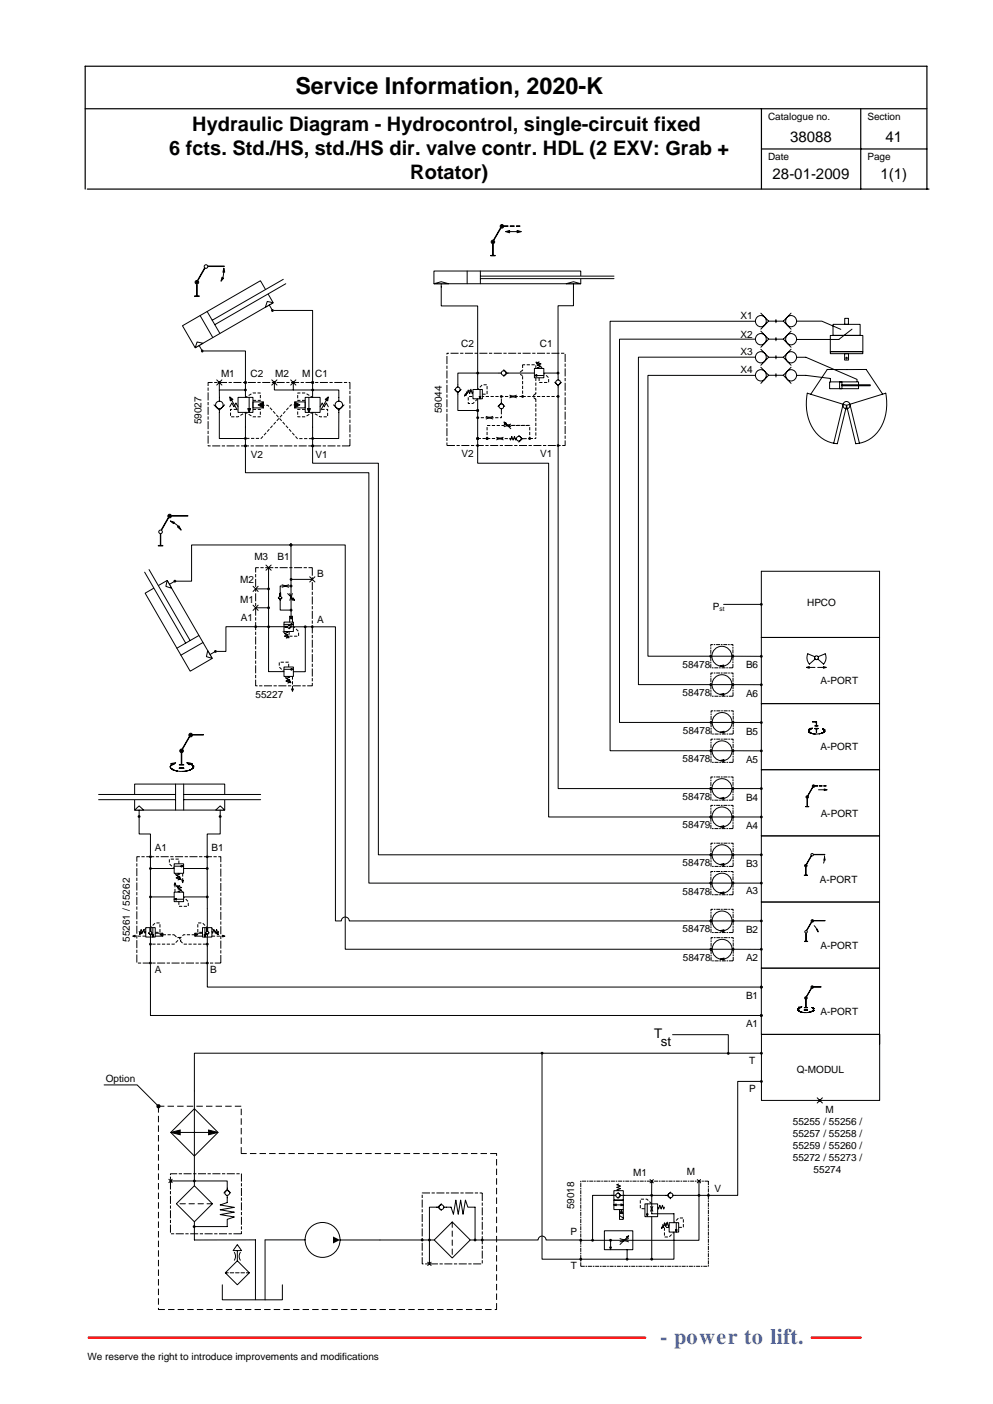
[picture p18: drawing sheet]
<svg xmlns="http://www.w3.org/2000/svg" width="210mm" height="297mm" viewBox="0 0 210 297" stroke-linecap="round" stroke-linejoin="round" font-family="sans-serif">
<defs><g id="words">
<text font-size="4.9" x="62.5" y="20">Service Information, 2020-K</text>
<text font-size="4.7" fill="#3365ff" x="139.6" y="284.3">- power to lift.</text>
<g font-size="4.2">
<text x="40.7" y="27.7">Hydraulic Diagram - Hydrocontrol, single-circuit fixed</text>
<text x="35.8" y="32.8">6 fcts. Std./HS, std./HS dir. valve contr. HDL (2 EXV: Grab +</text>
<text x="86.8" y="37.8">Rotator)</text>
</g>
<g font-size="3.2">
<text x="167.1" y="30">38088</text>
<text x="187.2" y="30">41</text>
<text x="163.4" y="38">28-01-2009</text>
<text x="186.2" y="38">1(1)</text>
</g>
<g font-size="2.8">
<text x="138.3" y="219.7">T</text>
<text x="139.7" y="221.3">st</text>
</g>
<g font-size="2.1">
<text x="162.4" y="25.3">Catalogue no.</text>
<text x="183.4" y="25.4">Section</text>
<text x="162.4" y="33.9">Date</text>
<text x="183.4" y="33.9">Page</text>
<text x="156.6" y="67.5">X1</text>
<text x="156.6" y="71.5">X2</text>
<text x="97.5" y="73.4">C2</text>
<text x="114.2" y="73.4">C1</text>
<text x="156.6" y="75.1">X3</text>
<text x="46.7" y="79.7">M1</text>
<text x="53" y="79.7">C2</text>
<text x="58.2" y="79.7">M2</text>
<text x="63.9" y="79.7">M</text>
<text x="66.7" y="79.7">C1</text>
<text x="156.6" y="79">X4</text>
<text x="42.6" y="89.8" transform="rotate(-90 42.6 89.8)">59027</text>
<text x="93.5" y="87.4" transform="rotate(-90 93.5 87.4)">59044</text>
<text x="53" y="97">V2</text>
<text x="66.7" y="97">V1</text>
<text x="97.6" y="96.6">V2</text>
<text x="114.2" y="96.6">V1</text>
<text x="53.8" y="118.4">M3</text>
<text x="58.7" y="118.4">B1</text>
<text x="50.8" y="123.4">M2</text>
<text x="67.1" y="122">B</text>
<text x="50.8" y="127.7">M1</text>
<text x="50.9" y="131.4">A1</text>
<text x="67.1" y="131.9">A</text>
<text x="150.7" y="129.1">P</text>
<text x="170.7" y="128.2">HPCO</text>
<text x="144.3" y="141.3">58478</text>
<text x="157.8" y="141.4">B6</text>
<text x="54" y="147.6">55227</text>
<text x="144.3" y="147.3">58478</text>
<text x="157.8" y="147.4">A6</text>
<text x="173.5" y="144.7">A-PORT</text>
<text x="144.4" y="155.3">58478</text>
<text x="157.8" y="155.4">B5</text>
<text x="144.4" y="161.3">58478</text>
<text x="157.8" y="161.4">A5</text>
<text x="173.5" y="158.7">A-PORT</text>
<text x="144.4" y="169.3">58478</text>
<text x="157.8" y="169.4">B4</text>
<text x="173.5" y="172.8">A-PORT</text>
<text x="144.4" y="175.3">58479</text>
<text x="157.8" y="175.4">A4</text>
<text x="32.7" y="180">A1</text>
<text x="44.7" y="180">B1</text>
<text x="144.4" y="183.3">58478</text>
<text x="157.8" y="183.4">B3</text>
<text x="144.4" y="189.3">58478</text>
<text x="157.8" y="189.1">A3</text>
<text x="173.3" y="186.8">A-PORT</text>
<text x="144.4" y="197.3">58478</text>
<text x="157.8" y="197.4">B2</text>
<text x="27.5" y="199.3" transform="rotate(-90 27.5 199.3)">55261 / 55262</text>
<text x="144.4" y="203.3">58478</text>
<text x="157.8" y="203.4">A2</text>
<text x="173.5" y="200.7">A-PORT</text>
<text x="32.7" y="205.9">A</text>
<text x="44.4" y="205.9">B</text>
<text x="157.8" y="211.4">B1</text>
<text x="173.5" y="214.7">A-PORT</text>
<text x="157.8" y="217.4">A1</text>
<text x="158.5" y="225.1">T</text>
<text x="168.5" y="226.9">Q-MODUL</text>
<text x="22.4" y="228.9">Option</text>
<text x="158.5" y="231.1">P</text>
<text x="167.6" y="238">55255 / 55256 /</text>
<text x="174.5" y="235.4">M</text>
<text x="167.6" y="240.6">55257 / 55258 /</text>
<text x="167.6" y="243.1">55259 / 55260 /</text>
<text x="167.6" y="245.7">55272 / 55273 /</text>
<text x="133.9" y="248.7">M1</text>
<text x="145.2" y="248.5">M</text>
<text x="172" y="248.2">55274</text>
<text x="121.4" y="255.8" transform="rotate(-90 121.4 255.8)">59018</text>
<text x="151.1" y="252.1">V</text>
<text x="120.6" y="261.3">P</text>
<text x="120.7" y="268.5">T</text>
<text x="18.5" y="287.6">We reserve the right to introduce improvements and modifications</text>
</g>
<text font-size="1.4" x="152.2" y="129.3">st</text>
</g></defs>
<path d="M18 23h178M161 31.5h35M161 23v17M182 23v17M18 40v-26h178v26M18.5 40h177.9" fill="none" stroke="#000" stroke-width=".25"/>
<path d="M18.8 283h117.6M171.7 283h10.3" fill="none" stroke="#f00" stroke-width=".51"/>
<path d="M38.6 68.9l16.5-9.5 2.7 4.7-16.5 9.5z" fill-rule="evenodd" fill="#fff"/>
<path d="M38.6 68.9l16.5-9.5 2.7 4.7-16.5 9.5z" fill="none" stroke="#000" stroke-width=".21"/>
<path d="M43.4 68.6l16.5-9.5 .5 .9-16.5 9.6z" fill-rule="evenodd" fill="#fff"/>
<path d="M59.9 59.1l-15 8.7M42.3 66.8l2.7 4.6M43.8 65.9l2.7 4.6M60.4 60l-15 8.7" fill="none" stroke="#000" stroke-width=".21"/>
<path d="M41.7 72.3l1.2 .3-1.6 1z" fill="#fff"/>
<path d="M41.7 72.3l1.2 .3-1.6 1z" fill="none" stroke="#000" stroke-width=".21"/>
<path d="M56.5 63.8l1.3 .3-1.7 .9z" fill="#fff"/>
<path d="M42.1 73.1l.7 1.2M56.5 63.8l1.3 .3-1.7 .9zM56.9 64.5l.7 1.2" fill="none" stroke="#000" stroke-width=".21"/>
<path d="M28.5 165.9h19v5.5h-19z" fill="#fff"/>
<path d="M28.5 165.9h19v5.5h-19z" fill="none" stroke="#000" stroke-width=".21"/>
<path d="M20.8 168.1h34.3v1.1h-34.3z" fill="#fff"/>
<path d="M20.8 168.1h16.3M20.8 169.2h16.3M37.1 165.9v5.5M38.8 168.1h16.3M38.8 169.2h16.3M38.8 165.9v5.5" fill="none" stroke="#000" stroke-width=".21"/>
<path d="M45.6 171.4l1-.9 .9 .9z" fill="#fff"/>
<path d="M45.6 171.4l1-.9 .9 .9z" fill="none" stroke="#000" stroke-width=".21"/>
<path d="M28.5 171.4l.9-.9 1 .9z" fill="#fff"/>
<path d="M28.5 171.4l.9-.9 1 .9zM29.4 171.4v1.4M46.6 171.4v1.4" fill="none" stroke="#000" stroke-width=".21"/>
<path d="M30.7 125.5l4.6-2.7 9.6 16.5-4.7 2.7z" fill-rule="evenodd" fill="#fff"/>
<path d="M30.7 125.5l4.6-2.7 9.6 16.5-4.7 2.7z" fill="none" stroke="#000" stroke-width=".21"/>
<path d="M30.6 121.1l.9-.6 9.5 16.5-.9 .5z" fill-rule="evenodd" fill="#fff"/>
<path d="M30.6 121.1l8.7 15M31.5 120.5l8.7 15M42.1 134.5l-4.7 2.6M42.9 135.9l-4.7 2.7" fill="none" stroke="#000" stroke-width=".21"/>
<path d="M43.9 137.7l1 1.6-1.3-.4z" fill="#fff"/>
<path d="M43.9 137.7l1 1.6-1.3-.4z" fill="none" stroke="#000" stroke-width=".21"/>
<path d="M35.3 122.8l1 1.7-1.2-.4z" fill="#fff"/>
<path d="M35.3 122.8l1 1.7-1.2-.4zM37 123l-1.2 .6M45.6 137.8l-1.2 .7" fill="none" stroke="#000" stroke-width=".21"/>
<path d="M91.8 57.3h31v2.7h-31z" fill="#fff"/>
<path d="M91.8 57.3h31v2.7h-31z" fill="none" stroke="#000" stroke-width=".21"/>
<path d="M98.8 58.4h31v.5h-31z" fill="#fff"/>
<path d="M98.8 57.3v2.7M101.6 58.9h28.2M101.6 58.4h28.2M101.6 57.3v2.7" fill="none" stroke="#000" stroke-width=".21"/>
<path d="M91.8 60l1.5-.4 1.6 .4z" fill="#fff"/>
<path d="M91.8 60l1.5-.4 1.6 .4z" fill="none" stroke="#000" stroke-width=".21"/>
<path d="M119.7 60l1.6-.4 1.5 .4z" fill="#fff"/>
<g fill="none" stroke="#000" stroke-width=".21">
<path d="M43.2 56.7l-1.4 2.5M43.3 56.8l-1.4 2.5M44 56.4h3.4M44 56.3h3.4M46.9 58.7l.4 .1-.6 .7zM47.3 56.7l.2 .9h-.4zM47.3 56.7v.9l-.2 1.3M103.8 54.1h.9M103.8 54h.9M104.2 51.7v2.3M104.3 51.7v2.3M105.9 48.1l-1.5 2.6"/>
<path d="M106 48.2l-1.5 2.6M106.5 47.8h.9M106.5 47.9h.9M106.9 49l.9-.2v.5zM107.6 49h2.6M107.9 47.9h.8M107.9 47.8h.8M109.2 47.9h.7M109.2 47.8h.7M109.3 48.7l.9 .3-.9 .2zM41.1 62.6h1M41.1 62.7h1"/>
<path d="M41.6 60.2v2.3M41.7 60.2v2.3M43.1 74.3h8.8v6.3M57.9 65.7h8.2v14.9M93.3 60v4.7h7.7v17.7M106 78.9h-9.2v3M106.5 78.2l.7 .7h5.8M106.8 78.5a.5 .5 0 0 0-.8 .3 .5 .5 0 0 0 .6 .6 .5 .5 0 0 0 .3-.8M107.2 78.9l-.7 .7M113 78h2v1.9h-2zM113 79.4l.5-.2v.4zM113.4 76.6l.4 .2-.2 .3z"/>
<path d="M113.4 76.6l1.2 1.3M114 76.6l-.4 .1 .8 .3-.8 .3 .8 .2-.8 .3 .4 .2M115 79.4l-2 .1M118 79.9v.5M119.7 60l1.6-.4 1.5 .4zM121.3 60v4.7h-3.3v14.2h-3M51.9 94.6v5.4h26.1v86.8h72M66.1 94.6v3.4h13.9v82.8h70M96.1 82.4l.7 .7M97.2 82.7a.51 .51 0 0 0-.4-.8 .51 .51 0 0 0-.5 .7 .51 .51 0 0 0 .8 .2M97.5 82.4l-.7 .7v3.7h4.2v-2.4M98.4 83.3l.3 .2-.5 .3z"/>
<path d="M98.6 82.9l.1 .4 .3-.8 .3 .8 .3-.8 .3 .8 .1-.4M99.6 82.4l-1.4 1.4M100 82.4h2v2h-2zM101 94.6v3.4h15v74.8h34M101 87.1v5.4M101 92.8v1.5M101.3 83.9h.4l-.2 .5zM101.5 82.4v2M102.8 88.1a1.48 1.48 0 0 0 1.4 0M102.8 88.6a1.48 1.48 0 0 1 1.4 0M105 92.5a1.62 1.62 0 0 0 1.4 0M105 93a1.48 1.48 0 0 1 1.4 0"/>
<path d="M106 85v.3l.7 .7M106 86.5v.5M106 85.3l-.7 .7M106.3 85.6a.5 .5 0 0 0-.8 .3 .5 .5 0 0 0 .6 .6 .5 .5 0 0 0 .3-.8M106.6 89.3l.5 .2-.3 .3zM106.6 89.7a1.48 1.48 0 0 0 1.4 0M106.6 90.3a1.48 1.48 0 0 1 1.4 0M106.6 89.3l1.4 1.4M107.8 92.7l.1 .4 .3-.8 .3 .8 .3-.8 .3 .8 .1-.4M107.8 83.6a1.48 1.48 0 0 0 1.4 0M107.8 84.2a1.48 1.48 0 0 1 1.4 0M108.7 92.8h.5"/>
<path d="M109.7 92.1l.7 .7h.3M110 92.4a.5 .5 0 0 0-.8 .3 .5 .5 0 0 0 .6 .6 .5 .5 0 0 0 .3-.8M110.4 92.8l-.7 .7M117.3 80.9l.7 .7M118 94.6v72.2h32M118.4 81.2a.5 .5 0 0 0-.4-.8 .5 .5 0 0 0-.5 .7 .5 .5 0 0 0 .8 .2M118.7 80.9l-.7 .7v12.7M33.5 115.4h.9M33.5 115.5h.9M33.9 113v2.3M34 113v2.3M35.5 109.6l-1.4 2.5"/>
<path d="M35.6 109.6l-1.4 2.5M36 110.2l.9 .3-.2 .3zM36 110.2l.8 .4 1.1 .9M36.4 109.1h3.3M36.4 109.2h3.3M37.5 111.5l.3-.2 .5 .9zM61.8 115.3h11.2v85.5h77.1M66.4 132.6h4.5v62.2h1.3a.84 .84 0 0 1 .8-.8 .84 .84 0 0 1 .9 .8h76.2M38.3 159.2v2.5M38.4 159.2v2.5M40.1 155.8l-1.6 2.7M40.1 155.8l-1.5 2.8"/>
<path d="M40.7 155.4h2.3M40.7 155.5h2.3M29.4 173.1v3.3h2.4v4.6M36 162.2v.1M36 162.3h.1M36 162.1v.1M36 162.2h.1M36 162.3v.1M36 162.4h.1M36 162.4l.1 .1M36.1 162l-.1 .1M36.1 162.5l.1 .1"/>
<path d="M36.1 162h.1M36.1 162.5h.1M36.1 161.5l1-.1-.4 .4zM36.1 161.9v.1M36.1 161.9h.1M36.2 162.6h.1M36.2 161.9h.1M36.2 161.9h-.1M36.2 161.8v.1M36.2 162.6l.1 .1M36.2 161.8h.1M36.3 161.8h-.1"/>
<path d="M36.3 161.8h.1M36.3 162.7h.1M36.3 162.7l.1 .1M36.4 161.7l-.1 .1M36.4 161.7h.1M36.4 162.8h.1M36.5 162.8h.1M36.5 161.6l-.1 .1M36.5 161.6h.1M36.6 162.8v.1M36.6 162.9h.1M36.7 162.9h.1"/>
<path d="M36.7 162.9l1.7 .3 1.7-.3M37.9 161.8h1M37.9 161.9h1M37.9 162.6h1M37.9 162.5h1M39.6 161.4l1 .1-.6 .3zM40 163h.1M40.1 162.9h.1M40.2 162.9h.1M40.3 162.8h.1M40.3 161.6l.1 .1M40.3 162.8l-.2 .1"/>
<path d="M40.4 161.7h.1M40.4 162.8h-.1M40.4 162.8h.1M40.5 161.7h.1M40.5 161.7l.1 .1M40.5 162.7h.1M40.6 162.7l-.2 .1M40.6 162.7h.1M40.6 161.8h.1M40.6 161.8v.1M40.6 162.6v.1M40.6 161.9h.1"/>
<path d="M40.6 162.6h.1M40.7 161.9h.1M40.7 162.6h-.1M40.7 162.6h.1M40.7 161.9v.1M40.7 162h.1M40.7 162.5h.1M40.8 162h.1M40.8 162.1h.1M40.8 162v.1M40.8 162.5h.1M40.8 162.4h.1"/>
<path d="M40.8 162.4v.1M40.8 162.2h.1M40.8 162.1v.1M40.8 162.3v.1M40.8 162.3h.1M40.9 162.2h.1M40.9 162.2l-.1 .1M46.6 173.1v3.3h-2.8v4.6M161 162.8h25v56h-25zM161 176.8h25M170.4 170.7h.6M170.4 170.6h.6"/>
<path d="M170.7 169v1.6M171.9 166.5l-1.1 1.8M171.9 166.5l-1 1.8M172.3 166.3h.6M172.3 166.2h.6M173.1 167.1h1.8M173.3 166.3h.5M173.3 166.2h.5M174.2 166.3h.5M174.2 166.2h.5M174.3 166.9l.6 .2-.6 .2zM36.8 188.7h2v2.1h-2z"/>
<path d="M36.8 190.2l.5-.1v.3zM36.8 182.8h2v2h-2zM36.8 190.2h2M36.8 183.3h2M37 184.8l1.3 1.3M37.4 187.4l.4 .2-.2 .3zM37.4 187.4l1.2 1.3M37.6 184.8l.4 .1-.8 .3 .8 .3-.8 .2 .8 .3-.4 .2M38 187.3l-.4 .2 .8 .3-.8 .2 .8 .3-.8 .3 .4 .1M38.1 185.7l.2 .4-.5-.2zM38.3 183.1l.5 .2-.5 .1zM161 190.8h25"/>
<path d="M170.1 185.1h.7M170.1 185.2h.7M170.4 183.5v1.6M171.5 181.1l-1 1.7M171.6 181.1l-1 1.7M172.1 180.8h2.3M174.3 181.4l.2 .6h-.3zM174.3 181.1l-.1 1.5M31.8 204v10.8h128.9M43.8 204v4.8h116.9M161 204.8h25"/>
<circle cx="41.6" cy="59.7" r=".38"/>
<circle cx="43.6" cy="56.4" r=".38"/>
<circle cx="104.2" cy="51.2" r=".38"/>
<circle cx="106.1" cy="47.9" r=".38"/>
<circle cx="34" cy="112.5" r=".38"/>
<circle cx="35.9" cy="109.2" r=".38"/>
<circle cx="38.4" cy="158.9" r=".38"/>
<circle cx="40.3" cy="155.5" r=".38"/>
<circle cx="170.7" cy="168.6" r=".26"/>
<circle cx="172" cy="166.3" r=".26"/>
<circle cx="170.4" cy="183.1" r=".26"/>
<circle cx="171.7" cy="180.8" r=".26"/>
</g>
<g fill="#000">
<path d="M46.9 58.7l.4 .1-.6 .7zM47.3 56.7l.2 .9h-.4zM106.9 49l.9-.2v.5zM109.3 48.7l.9 .3-.9 .2zM113 79.4l.5-.2v.4zM113.4 76.6l.4 .2-.2 .3zM98.4 83.3l.3 .2-.5 .3zM101.3 83.9h.4l-.2 .5zM106.6 89.3l.5 .2-.3 .3zM36 110.2l.9 .3-.2 .3zM37.5 111.5l.3-.2 .5 .9zM36.1 161.5l1-.1-.4 .4z"/>
<path d="M39.6 161.4l1 .1-.6 .3zM174.3 166.9l.6 .2-.6 .2zM36.8 190.2l.5-.1v.3zM37.4 187.4l.4 .2-.2 .3zM38.1 185.7l.2 .4-.5-.2zM38.3 183.1l.5 .2-.5 .1zM174.3 181.4l.2 .6h-.3z"/>
<circle cx="41.6" cy="59.7" r=".38"/>
<circle cx="104.2" cy="51.2" r=".38"/>
<circle cx="106.1" cy="47.9" r=".38"/>
<circle cx="42.8" cy="74.3" r=".3"/>
<circle cx="57.6" cy="65.7" r=".3"/>
<circle cx="101" cy="78.9" r=".3"/>
<circle cx="118" cy="78.9" r=".3"/>
<circle cx="51.9" cy="80.9" r=".3"/>
<circle cx="51.9" cy="94.3" r=".3"/>
<circle cx="66.1" cy="80.9" r=".3"/>
<circle cx="66.1" cy="94.3" r=".3"/>
<circle cx="101" cy="92.8" r=".3"/>
<circle cx="101" cy="86.8" r=".3"/>
<circle cx="101" cy="94.3" r=".3"/>
<circle cx="101" cy="88.4" r=".3"/>
<circle cx="103" cy="92.8" r=".3"/>
<circle cx="106" cy="83.9" r=".3"/>
<circle cx="110.5" cy="83.9" r=".3"/>
<circle cx="112" cy="92.8" r=".31"/>
<circle cx="118" cy="83.9" r=".31"/>
<circle cx="118" cy="94.3" r=".31"/>
<circle cx="35.9" cy="109.2" r=".38"/>
<circle cx="61.5" cy="115.3" r=".3"/>
<circle cx="66.1" cy="132.6" r=".3"/>
<circle cx="38.4" cy="158.9" r=".38"/>
<circle cx="40.3" cy="155.5" r=".38"/>
<circle cx="29.4" cy="172.8" r=".3"/>
<circle cx="46.6" cy="172.8" r=".3"/>
<circle cx="150.3" cy="172.8" r=".3"/>
<circle cx="150.3" cy="166.8" r=".3"/>
<circle cx="161" cy="172.8" r=".3"/>
<circle cx="161" cy="166.8" r=".3"/>
<circle cx="170.7" cy="168.6" r=".26"/>
<circle cx="172" cy="166.3" r=".26"/>
<circle cx="31.8" cy="181.3" r=".3"/>
<circle cx="43.8" cy="181.3" r=".3"/>
<circle cx="150.3" cy="186.8" r=".3"/>
<circle cx="150.3" cy="180.8" r=".3"/>
<circle cx="150.3" cy="194.8" r=".3"/>
<circle cx="161" cy="186.8" r=".3"/>
<circle cx="161" cy="194.8" r=".3"/>
<circle cx="161" cy="180.8" r=".3"/>
<circle cx="170.4" cy="183.1" r=".26"/>
<circle cx="31.8" cy="203.7" r=".3"/>
<circle cx="43.8" cy="203.7" r=".3"/>
<circle cx="150.4" cy="200.8" r=".3"/>
<circle cx="161" cy="214.8" r=".3"/>
<circle cx="161" cy="200.8" r=".3"/>
<circle cx="161" cy="208.8" r=".3"/>
</g>
<path d="M94.5 74.7h25v19.6h-25zM28.9 181.3h17.8v22.5h-17.8z" fill="none" stroke="#000" stroke-width=".21" stroke-dasharray="1.7 .3 .7 .3" stroke-linecap="butt"/>
<g fill="none" stroke="#000" stroke-width=".21" stroke-dasharray=".7 .3" stroke-linecap="butt">
<path d="M110.5 77.2v1.2M110.5 79.6v4.3M110.5 78.4a.5 .5 0 0 0-.5 .5 .5 .5 0 0 0 .5 .5M113.3 78v-.8h-2.8M113.3 79.9v3.5M114 79.9v1h2v-1l-1-1M101 84.4l-1 1h-1v-1.5h1M102 83.4h1v-2h-1l-1 1M102.7 92.8h-1.4M105.7 92.8h-2.7M105.7 92.8h3M106 85v-1.1"/>
<path d="M106 87v1.4h-5M107.3 90h4.7v2.8M110.5 83.9h-8.5M110.5 83.9h7.5M110.7 92.8h1.3M111.8 90h-8.8v2.8M112 92.8h1.3M113.3 84.4v8.4M113.3 83.4a.5 .5 0 0 0-.5 .5 .5 .5 0 0 0 .5 .5M37.8 190.8v.9h2v-.9l-1-1M37.8 182.8v-1h-2v1l1 .9M38.6 184.8v1.4"/>
</g>
<path d="M118 78.9v1" fill="none" stroke="#000" stroke-width=".21" stroke-dasharray="1.4 .7" stroke-linecap="butt"/>
<path d="M38.5 186.2h.3l-.2 .6z" fill="#fff"/>
<path d="M38.5 186.2h.3l-.2 .6z" fill="none" stroke="#000" stroke-width=".21"/>
<path d="M37 188.7v-1.4" fill="none" stroke="#000" stroke-width=".21" stroke-dasharray=".7 .3" stroke-linecap="butt"/>
<path d="M37 186.8l.2 .5h-.4z" fill="#fff"/>
<path d="M29.4 197.1l.2 .3 .2-.7 .3 .7 .3-.7 .3 .7 .1-.3M29.7 197.3l.2 .2-.4 .2zM30.8 196.3h2v1.9h-2zM30.8 196.4l-1.3 1.3M32.1 197.8h.4l-.2 .4zM32.3 196.3v1.9M37 186.8l.2 .5h-.4z" fill="none" stroke="#000" stroke-width=".21"/>
<path d="M29.7 197.3l.2 .2-.4 .2zM32.1 197.8h.4l-.2 .4z" fill="#000"/>
<path d="M32.8 197.3h1v-2h-1l-1 1" fill="none" stroke="#000" stroke-width=".21" stroke-dasharray=".7 .3" stroke-linecap="butt"/>
<path d="M28.1 198.1l.5-.2v.3z" fill="#fff"/>
<path d="M28.1 198.1l.5-.2v.3zM42.8 196.3h2v1.9h-2zM43.1 197.8h.4l-.2 .4zM43.3 196.3v1.9M44.8 197.1l.2 .3 .2-.7 .3 .7 .3-.7 .3 .7 .1-.3M44.8 196.4l1.4 1.3M45.7 197.5l.3-.2 .2 .4z" fill="none" stroke="#000" stroke-width=".21"/>
<path d="M43.1 197.8h.4l-.2 .4zM45.7 197.5l.3-.2 .2 .4z" fill="#000"/>
<path d="M42.8 197.3h-1v-2h1l1 1" fill="none" stroke="#000" stroke-width=".21" stroke-dasharray=".7 .3" stroke-linecap="butt"/>
<path d="M47.1 197.9l.5 .2-.5 .1z" fill="#fff"/>
<g fill="none" stroke="#000" stroke-width=".21">
<path d="M45.8 80.4l1.1 1.1M46.9 80.4l-1.1 1.1M57.5 80.4l1.1 1.1M58.6 80.4l-1.1 1.1M61.5 80.4l1.1 1.1M62.6 80.4l-1.1 1.1M56.2 119.5l1.1 1.1M57.3 119.5l-1.1 1.1M53.5 124l1.1 1.1M53.5 128l1.1 1.1M53.7 132.6h-5.9v5.2h-1.9M54.6 124l-1.1 1.1"/>
<path d="M54.6 128l-1.1 1.1M161 134.9h25v28h-25zM170.8 138.3l1.5 .6 .1 .5-1.2 1.1a2.02 2.02 0 0 1-.4-2.2zM173 138.9a.41 .41 0 0 0-.6-.1 .41 .41 0 0 0 0 .6 .41 .41 0 0 0 .6 0M173 138.9v.5M173 138.9l1.5-.6a2.01 2.01 0 0 1-.3 2.2l-1.2-1.1M161 148.9h25M170.5 141.2l.6-.2v.4zM170.5 141.2h1.8M172.9 141.2h1.8M174.1 141l.6 .2-.6 .2zM31.4 197.4l.4 .4"/>
<path d="M31.7 196.4l.3 .1-.3 .1 .3 .1-.3 .1 .3 .2h-.1M31.8 181.3v15.8M31.8 189.8h5M31.8 183.7h5M32 197.5a.29 .29 0 0 0-.1-.4 .29 .29 0 0 0-.4 .3 .29 .29 0 0 0 .5 .2M32.2 197.4l-.4 .4v6M32.8 197.4h1.6v.7h-1.6M33.8 197.8l.6-.4v.7zM38.8 189.8h5M38.8 183.7h5M41.2 197.4l.6 .4-.6 .3zM42.8 197.4h-1.6v.7h1.6"/>
<path d="M43.4 197.3l.4 .4M43.7 196.4l.3 .1-.3 .1 .3 .1-.3 .1 .3 .2h-.1M43.8 181.3v15.7M44.1 197.5a.29 .29 0 0 0-.2-.5 .29 .29 0 0 0-.4 .4 .29 .29 0 0 0 .5 .2M44.2 197.3l-.4 .4v6.1M47.1 197.9l.5 .2-.5 .1z"/>
</g>
<path d="M30.8 198.1h-2.2M34.4 197.8h2.4M36.8 197.8l.7 .7a.42 .42 0 0 1 .6-.1 .42 .42 0 0 1 0 .7M38.1 199.1l.7 .6h5M41.2 197.8h-2.4l-2 1.9h-5M44.8 198.1h2.3" fill="none" stroke="#000" stroke-width=".21" stroke-dasharray=".7 .3" stroke-linecap="butt"/>
<g fill="#000">
<path d="M170.5 141.2l.6-.2v.4zM174.1 141l.6 .2-.6 .2zM33.8 197.8l.6-.4v.7zM41.2 197.4l.6 .4-.6 .3z"/>
<circle cx="45.6" cy="137.8" r=".3"/>
<circle cx="54" cy="132.6" r=".3"/>
<circle cx="161" cy="138.9" r=".3"/>
<circle cx="161" cy="152.9" r=".3"/>
<circle cx="161" cy="158.9" r=".3"/>
<circle cx="161" cy="144.9" r=".3"/>
<circle cx="31.8" cy="189.8" r=".3"/>
<circle cx="31.8" cy="199.7" r=".3"/>
<circle cx="31.8" cy="183.7" r=".3"/>
<circle cx="43.8" cy="183.7" r=".3"/>
<circle cx="43.8" cy="189.8" r=".3"/>
<circle cx="43.8" cy="199.7" r=".3"/>
</g>
<path d="M50.3 84.1h3.2v3.1h-3.2z" fill="#fff"/>
<path d="M48.6 84l.7 .5-.6 .3zM48.6 86.1l.4-.8 .5 .8 .4-.8 .4 .8M49 84.7l1.2 2M50.3 84.1h3.2v3.1h-3.2zM52.4 86.4h.6l-.3 .8zM52.7 84.1v2.3M53.5 85h2.2v1.3h-2.2zM54.6 85.7l1.1-.7v1.3z" fill="none" stroke="#000" stroke-width=".21"/>
<g fill="#000">
<path d="M48.6 84l.7 .5-.6 .3zM52.4 86.4h.6l-.3 .8z"/>
<path d="M54.6 85.7l1.1-.7v1.3z" fill-rule="evenodd"/>
</g>
<path d="M53.5 86.6h1.6v1.6h-1.6l-1.6-1-1.6 1h-1.6v-1.6h1.6M53.5 84.7h1.6v-1.6h-1.6l-1.6 1" fill="none" stroke="#000" stroke-width=".21" stroke-dasharray=".7 .3" stroke-linecap="butt"/>
<path d="M64.5 84.1h3.2v3.1h-3.2z" fill="#fff"/>
<g fill="none" stroke="#000" stroke-width=".21">
<path d="M159.7 68h-30.7v90.8l32 .1M159.7 71.8h-28.7v81l30 .1M159.7 75.6h-24.7v69.2l26 .1M159.7 79.4h-22.7v59.4h18M160.9 66.3l1.6 1.6h3.2M160.9 70.1l1.6 1.7h3.2M160.9 73.9l1.6 1.7h3.2M160.9 77.7l1.6 1.7h3.2M162.5 67.9l-1.6 1.7M162.5 71.8l-1.6 1.7M162.5 75.6l-1.6 1.7M162.5 79.4l-1.6 1.7"/>
<path d="M164.1 67.6v.7M164.1 71.4v.7M164.1 75.2v.7M164.1 79.1v.7M165.7 67.9l1.6 1.7M165.7 71.8l1.6 1.7M165.7 75.6l1.6 1.7M165.7 79.4l1.6 1.7M167.3 66.3l-1.6 1.6M167.3 70.1l-1.6 1.7M167.3 73.9l-1.6 1.7M167.3 77.7l-1.6 1.7"/>
<path d="M168.4 67.9h5.4l4 1.8M168.4 75.6h2l10.8 4.7v.4M168.4 79.4h2l5.2 .7v.7M175.6 71h6.9v3.4h-6.9zM175.6 74.4h6.9v.4h-6.9zM176.1 68.6h5.8v2.4h-5.8zM178.6 74.8h.8v1.4h-.8zM178.6 67.4h.8v1.2h-.8zM178.9 75.6h.2v.3h-.2zM180.2 69.6l-2.8 2.2h-9M45.3 85.7l1.1 1.1M46.4 87.2v5.6h5.5v-5.6"/>
<path d="M46.4 80.9v1.6M47 86.1a.79 .79 0 0 0-.4-1.2 .79 .79 0 0 0-1 .9 .79 .79 0 0 0 1.3 .5M47.5 85.7l-1.1 1.1v.4M51.9 82.5h-5.5v2.4M51.9 80.9v3.2M58 81v1.5h13.6v2.4M62 80.9v1.6M62.3 85h2.2v1.3h-2.2zM62.3 85l1.1 .7-1.1 .6zM64.5 84.1h3.2v3.1h-3.2zM65 86.4h.6l-.3 .8zM65.3 84.1v2.3"/>
<path d="M66.1 80.9v3.2M67.7 86.1l.4-.8 .5 .8 .4-.8 .4 .8M68.8 84.5l.6-.5-.1 .8zM69 84.7l-1.1 2M70.5 85.7l1.1 1.1M72.3 86.1a.79 .79 0 0 0-.6-1.2 .79 .79 0 0 0-.8 1 .79 .79 0 0 0 1.2 .4M72.7 85.7l-1.1 1.1v6h-5.5v-5.6M170.7 83.2l8.3 2.5-1.9 8.2a7.2 7.2 0 0 1-6.5-6.7l-.1-2.6zM171.4 83.4l3.5-5.2h8.3l3.4 5.2M175.4 80.8h6.1v1.4h-6.1zM177.5 80.8h.5v1.4h-.5zM178 81.4h6v.2h-6z"/>
<path d="M178.3 85.5l-2 8.3M179 85.7l8.3-2.5a9.5 9.5 0 0 1-3.3 9.7l-2 .8-1 .2zM179.7 85.5l2 8.3M65.5 122l1.1 1.1M66.6 122l-1.1 1.1M153 127.9h8M155 138.8l6 .1M161 120.9h25v14h-25zM152.2 140.9l.9-.2v.4zM152.2 146.9l.9-.2v.4zM152.3 154.9l.8-.2v.4zM171 154.6h.1"/>
<path d="M171 154.5v.1M171 154.7h.1M171 154.6v.1M171 154.5h.1M171 154.7v.1M171 154.8h.1M171 154.4v.1M171 154.4h.1M171 154.9h.1M171.1 154.4h.1M171.1 154.9h.1M171.1 154.1l.7-.1-.3 .3z"/>
<path d="M171.1 154.3v.1M171.1 154.3h.1M171.2 154.3h-.1M171.2 154.9l.1 .1M171.2 154.3h.1M171.2 155h.1M171.3 154.2l-.1 .1M171.3 155h.1M171.3 154.2h.1M171.3 155l.1 .1M171.3 155.1h.1M171.4 155.1l1.1 .2 1-.1"/>
<path d="M171.5 155.1h.1M171.8 152.7h.8v.8M171.8 152.8h.8M172.3 153.5h.7M172.3 153.6h.7M172.3 154.2h.7M172.3 154.1h.7M172.6 154.2v.8M172.7 152.7v.8M172.7 154.2v.8M173.4 155.2h-.1M173.5 155.2h-.1"/>
<path d="M173.7 155.1l-.2 .1M173.8 155.1h-.1M173.8 155.1h.1M173.9 155.1h-.1M173.9 155h.1M173.9 155v.1M173.9 154.2h.1M173.9 154.2l.2 .1M174 154.2l.1 .1M174 155h.1M174 154.3h.1M174.1 155h-.2"/>
<path d="M174.1 154.3h.1M174.1 154.9h.1M174.1 154.9v.1M174.1 154.3l.1 .1M174.2 154.4h.1M174.2 154.9h-.1M174.2 154.9h.1M174.2 154.8v.1M174.2 154.4v.1M174.2 154.8h.1M174.2 154.5h.1M174.3 154.5v.1"/>
<path d="M174.3 154.7h.1M174.3 154.7l-.1 .1M174.3 154.6h.1M174.3 154.6v.1M150.3 166.8h10.7M150.3 172.8h10.7M152.3 160.9l.8-.2v.4zM152.3 168.9l.8-.2v.4zM152.3 174.9l.8-.2v.4zM150.3 186.8h10.7M150.3 194.8h10.7M150.3 180.8h10.7"/>
<path d="M152.3 196.9l.8-.2v.4zM152.3 188.9l.8-.2v.4zM152.3 182.9l.8-.2v.4zM170.1 199.1h.7M170.1 199.2h.7M170.4 197.5v1.6M170.5 197.5v1.6M171.6 195.1l-1 1.7M172.1 194.8h2.4M172.2 195.8l.8 1.3M172.7 196.6h.1l.2 .5zM150.3 200.8l10.7 .1"/>
<path d="M152.3 202.9l.8-.2v.4zM168.7 213.6h.1M168.7 213.6v.1M168.7 213.7h.1M168.7 213.7l.1 .1M168.7 213.4v.2M168.7 213.4h.1M168.8 213.4h.1M168.8 213.8h.1M168.8 213.8l.2 .1M168.8 213.3v.1M168.8 213.3h.1"/>
<path d="M168.8 213.1l.8-.1-.3 .3zM168.9 213.9h.1M168.9 213.2v.1M169 213.2l-.1 .1M169 213.9v.1M169 213.2h.1M169 214l.3 .1M169.1 214h.1M169.2 214v.1M169.3 214.1h.1M169.3 214.1l1.2 .1 .9-.1M170.1 213.7h.7"/>
<path d="M170.1 213.1h.7M170.1 213.2h.7M170.1 213.6h.7M170.4 211.4v1.7M170.5 211.4v1.7M171.4 214.1h.1M171.5 214.1h-.1M171.6 214l-.1 .1M171.6 209l-1.1 1.9M171.6 214h.1M171.6 209.1l-1.1 1.8M171.7 213.1v.1"/>
<path d="M171.7 214h.1M171.7 213.2h.1M171.8 213.2h.1M171.8 213.9h.1M171.8 213.9l-.1 .1M171.8 213.2l.1 .1M171.8 213.2v.1M171.8 213.3h.1M171.9 213.3h.1M171.9 213.9h.1M171.9 213.9h-.1M171.9 213.8h.1"/>
<path d="M171.9 213.8v.1M171.9 213.3v.1M171.9 213.4h.1M172 213.4h.1M172 213.8h.1M172 213.8h-.1M172 213.4v.2M172 213.7h.1M172 213.7v.1M172 208.8h1.6M172 213.5h.1M172 213.6h.1"/>
<path d="M172 213.6v.1M186 218.8h-25v14h25v-14v2.1M22 229.5h7l4.5 4.5M172.8 232.3l1.1 1.1M173.9 232.3l-1.1 1.1"/>
<circle cx="160.9" cy="71.8" r="1.17"/>
<circle cx="160.9" cy="79.4" r="1.17"/>
<circle cx="160.9" cy="67.9" r="1.17"/>
<circle cx="160.9" cy="75.6" r="1.17"/>
<circle cx="167.3" cy="71.8" r="1.17"/>
<circle cx="167.3" cy="79.4" r="1.17"/>
<circle cx="167.3" cy="67.9" r="1.17"/>
<circle cx="167.3" cy="75.6" r="1.17"/>
<circle cx="179" cy="85.7" r=".76"/>
<circle cx="152.6" cy="138.8" r="2.1"/>
<circle cx="152.7" cy="144.9" r="2.1"/>
<circle cx="152.7" cy="158.8" r="2.1"/>
<circle cx="152.7" cy="152.8" r="2.1"/>
<circle cx="152.7" cy="172.8" r="2.11"/>
<circle cx="152.7" cy="166.8" r="2.1"/>
<circle cx="152.7" cy="186.8" r="2.1"/>
<circle cx="152.7" cy="180.8" r="2.11"/>
<circle cx="152.7" cy="194.8" r="2.1"/>
<circle cx="170.4" cy="197.1" r=".26"/>
<circle cx="171.8" cy="194.8" r=".26"/>
<circle cx="152.7" cy="200.8" r="2.1"/>
<circle cx="170.4" cy="211.1" r=".27"/>
<circle cx="171.8" cy="208.8" r=".27"/>
</g>
<g fill="#000">
<path d="M62.3 85l1.1 .7-1.1 .6zM65 86.4h.6l-.3 .8zM68.8 84.5l.6-.5-.1 .8zM152.2 140.9l.9-.2v.4zM152.2 146.9l.9-.2v.4zM152.3 154.9l.8-.2v.4zM171.1 154.1l.7-.1-.3 .3zM152.3 168.9l.8-.2v.4zM152.3 174.9l.8-.2v.4zM152.3 160.9l.8-.2v.4zM152.3 196.9l.8-.2v.4zM152.3 188.9l.8-.2v.4z"/>
<path d="M152.3 182.9l.8-.2v.4zM172.7 196.6h.1l.2 .5zM152.3 202.9l.8-.2v.4zM168.8 213.1l.8-.1-.3 .3z"/>
<circle cx="46.4" cy="80.9" r=".3"/>
<circle cx="51.9" cy="92.8" r=".3"/>
<circle cx="51.9" cy="94.3" r=".3"/>
<circle cx="51.9" cy="82.5" r=".3"/>
<circle cx="51.9" cy="80.9" r=".3"/>
<circle cx="58" cy="80.9" r=".3"/>
<circle cx="62" cy="80.9" r=".3"/>
<circle cx="66.1" cy="92.8" r=".31"/>
<circle cx="66.1" cy="94.3" r=".3"/>
<circle cx="66.1" cy="82.5" r=".3"/>
<circle cx="66.1" cy="80.9" r=".3"/>
<circle cx="150.3" cy="138.8" r=".3"/>
<circle cx="155" cy="138.8" r=".3"/>
<circle cx="161" cy="127.9" r=".3"/>
<circle cx="150.3" cy="144.8" r=".3"/>
<circle cx="150.3" cy="158.8" r=".3"/>
<circle cx="150.3" cy="152.8" r=".3"/>
<circle cx="155" cy="144.8" r=".3"/>
<circle cx="155" cy="158.8" r=".3"/>
<circle cx="155" cy="152.8" r=".3"/>
<circle cx="150.3" cy="172.8" r=".3"/>
<circle cx="150.3" cy="166.8" r=".3"/>
<circle cx="155" cy="172.8" r=".3"/>
<circle cx="155" cy="166.8" r=".3"/>
<circle cx="150.3" cy="186.8" r=".3"/>
<circle cx="150.3" cy="180.8" r=".3"/>
<circle cx="150.3" cy="194.8" r=".3"/>
<circle cx="155" cy="186.8" r=".3"/>
<circle cx="155" cy="194.8" r=".3"/>
<circle cx="155" cy="180.8" r=".3"/>
<circle cx="171.8" cy="194.8" r=".26"/>
<circle cx="150.4" cy="200.8" r=".3"/>
<circle cx="155" cy="200.8" r=".3"/>
<circle cx="170.4" cy="211.1" r=".27"/>
<circle cx="171.8" cy="208.8" r=".27"/>
<circle cx="33.5" cy="234" r=".45"/>
<circle cx="161" cy="222.8" r=".3"/>
<circle cx="161" cy="228.8" r=".31"/>
<circle cx="173.4" cy="232.8" r=".3"/>
</g>
<path d="M52.1 92.8h3.1l6.3-7.1h1M64.5 86.6h-1.6v1.6h1.6l1.6-1 1.6 1h1.6v-1.6h-1.6M64.5 84.7h-1.6v-1.6h1.6l1.6 1M66 92.8h-3.1l-6.3-7.1h-.9" fill="none" stroke="#000" stroke-width=".21" stroke-dasharray=".7 .3" stroke-linecap="butt"/>
<path d="M44 80.9h30v13.4h-30zM51.9 92.8v1.5M66.1 92.8v1.5" fill="none" stroke="#000" stroke-width=".21" stroke-dasharray="1.7 .3 .7 .3" stroke-linecap="butt"/>
<path d="M150.3 136.4h4.7v4.9h-4.7zM150.3 142.4h4.7v4.9h-4.7zM150.3 156.4h4.7v4.9h-4.7zM150.4 150.4h4.6v4.9h-4.6zM150.3 164.4h4.7v4.9h-4.7zM150.3 170.4h4.7v4.9h-4.7zM150.3 178.4h4.7v4.9h-4.7zM150.3 184.4h4.7v4.9h-4.7zM150.3 192.4h4.7v4.9h-4.7zM150.4 198.4h4.6v4.9h-4.6z" fill="none" stroke="#000" stroke-width=".21" stroke-dasharray=".8 .2 .3 .2" stroke-linecap="butt"/>
<circle cx="68.2" cy="262.3" r="3.7" fill="#fff"/>
<g fill="none" stroke="#000" stroke-width=".21">
<path d="M56.1 262.3h8.4M71.9 262.3h8.4"/>
<circle cx="68.2" cy="262.3" r="3.7"/>
</g>
<path d="M70.4 261.6l1.5 .7-1.5 .8z" fill="#000"/>
<path d="M41.1 234.6l5 5-5 5-5-5z" fill-rule="evenodd" fill="#fff"/>
<path d="M36.1 239.6l2-.5v1zM36.1 239.6h10M41.1 234.6l5 5-5 5-5-5zM41.1 230.8v17.5M44.1 239.1l2 .5-2 .5zM56 262.3v12.7M80.3 262.3h11.5M99.4 262.3h2.6" fill="none" stroke="#000" stroke-width=".21"/>
<g fill="#000">
<path d="M36.1 239.6l2-.5v1zM44.1 239.1l2 .5-2 .5z"/>
<circle cx="102" cy="262.3" r=".3"/>
</g>
<path d="M95.6 258.5l3.8 3.8-3.8 3.8-3.8-3.8z" fill-rule="evenodd" fill="#fff"/>
<g fill="none" stroke="#000" stroke-width=".21">
<path d="M41.1 248.3v2.6M41.1 258.5v2.5M92.9 255.7a.51 .51 0 0 1 .4-.8 .51 .51 0 0 1 .6 .7 .51 .51 0 0 1-.9 .2M93.3 256.1l-.7-.7h-1.8v7M93.3 254.7l-.7 .7M93.9 255.4h1.5l.5 1.5 .5-3 .5 3 .5-3 .5 3 .5-3 .5 1.5h1.6v6.9M95.6 258.5l3.8 3.8-3.8 3.8-3.8-3.8zM95.6 258.5v1.2M90.4 267l.8 .7M90.8 262.3v5.1M91.2 267l-.8 .7M95.6 260.4v1.2"/>
<path d="M95.6 262.3v1.2M95.6 264.2v1.2"/>
</g>
<g fill="#000">
<circle cx="90.8" cy="262.3" r=".3"/>
<circle cx="100.5" cy="262.3" r=".3"/>
</g>
<path d="M89.3 252.4h12.7v15h-12.7z" fill="none" stroke="#000" stroke-width=".21" stroke-dasharray="1.7 .3 .7 .3" stroke-linecap="butt"/>
<path d="M41.1 250.9l3.8 3.8-3.8 3.8-3.8-3.8z" fill-rule="evenodd" fill="#fff"/>
<g fill="none" stroke="#000" stroke-width=".21">
<path d="M60 141.1h2v2h-2zM60 141.6h2M60.2 143.1l1.3 1.3M60.9 143.1l.4 .2-.8 .2 .8 .3-.8 .3 .8 .3-.4 .1M61.3 144l.2 .4-.5-.1zM61.6 141.4l.4 .2-.4 .2zM142.2 218.9h11.8v4M114.6 222.8v43.6h27.9v-5.7M161 222.8h-119.9v8M161 228.8h-5v24.1h-13.7M35.7 249.5l.7 .7M36 249.9h5.1"/>
<path d="M36.4 249.5l-.7 .7M38.1 254.7h1.1M40 254.7h1.1M41.1 249.9h6.9v1.8l-.7 .7M41.1 250.9l3.8 3.8-3.8 3.8-3.8-3.8zM41.9 254.7h1.1M43.8 254.7h1.1M47.8 252a.51 .51 0 0 1 .7 .4 .51 .51 0 0 1-.6 .5 .51 .51 0 0 1-.3-.8M48 252.9v1.5l-1.5 .5 3.1 .5-3.1 .5 3.1 .6-3.1 .5 3.1 .5-1.6 .5v1.5h-6.9M48 251.7l.8 .7M129.2 252.9h1M129.8 251.9h2v2h-2z"/>
<path d="M129.8 253.9h2v2h-2zM129.8 254.9l.5-.2v.4zM129.8 252.9h-4.5v9.5M129.8 254.9h2M130.7 252.3l.6 .6h.8M130.8 250.5l-.4 .2 .8 .2-.8 .3 .8 .3-.8 .3 .4 .1M131 255.9h.8v2.1h-.8zM131 257.2l.8 .5M131.3 252.9l-.6 .6M131.3 254.7l.5 .2-.5 .2zM131.4 256l.3 .8h-.6zM136.4 254.7h2.7v2.7h-2.7z"/>
<path d="M136.7 256.8h.4l-.2 .5zM136.9 254.7v2.1M137.5 249.6l.7 .7M137.6 255.3a.83 .83 0 0 1 0 .9M137.8 249.9v6.9h4.7v1.9M137.8 257.4v9M138 255.3a.83 .83 0 0 0 0 .9M138.2 249.6l-.7 .7M139.1 255.4l.2 .4 .2-.8 .3 .8 .3-.8 .3 .8 .1-.4M140.1 259.4l.2 .3-.4 .1zM140.1 259.1l.2 .4 .2-.8 .3 .8 .3-.8 .3 .8 .1-.4M141.1 252.9l.7 .7"/>
<path d="M141.2 258.6l-1.3 1.2M141.5 258.7h2v2h-2zM141.5 252.5a.49 .49 0 0 1 .8 .2 .49 .49 0 0 1-.5 .6 .49 .49 0 0 1-.4-.7M141.8 252.2l-.7 .7h-9.3M143 258.7v2M147.4 249.6l.7 .7M147.8 249.9v12.5h-25M148.1 249.6l-.7 .7M41.1 261v1.3h12.9v12.7M127.8 260.4h6v4h-6zM128.9 263.8h.4l-.2 .6zM129.1 262.4v2"/>
<path d="M131.1 262l1.1 .3 .7-.3M131.1 262.7l.7-.2 1.1 .2M132.5 261.7l.4-.2-.2 .4zM132.6 264.4v2M132.9 261.5l-1.8 1.8M142.8 260.2h.4l-.2 .5z"/>
<circle cx="130.7" cy="252.9" r=".44"/>
</g>
<g fill="#000">
<path d="M61.3 144l.2 .4-.5-.1zM61.6 141.4l.4 .2-.4 .2zM129.8 254.9l.5-.2v.4zM131.4 256l.3 .8h-.6zM131.3 254.7l.5 .2-.5 .2zM136.7 256.8h.4l-.2 .5zM140.1 259.4l.2 .3-.4 .1zM128.9 263.8h.4l-.2 .6zM132.5 261.7l.4-.2-.2 .4zM142.8 260.2h.4l-.2 .5z"/>
<circle cx="114.6" cy="222.8" r=".3"/>
<circle cx="154" cy="222.9" r=".3"/>
<circle cx="41.1" cy="259.5" r=".3"/>
<circle cx="41.1" cy="249.9" r=".3"/>
<circle cx="137.8" cy="252.9" r=".3"/>
<circle cx="147.8" cy="252.9" r=".3"/>
<circle cx="149.8" cy="252.9" r=".3"/>
<circle cx="89.3" cy="262.3" r=".3"/>
<circle cx="122.8" cy="266.4" r=".3"/>
<circle cx="122.8" cy="262.4" r=".3"/>
<circle cx="125.3" cy="262.4" r=".3"/>
<circle cx="129.1" cy="262.4" r=".3"/>
<circle cx="132.6" cy="266.4" r=".3"/>
<circle cx="137.8" cy="266.4" r=".3"/>
</g>
<path d="M54.1 120.1h11.9v25h-11.9zM36 248.3h15.1v12.7h-15.1z" fill="none" stroke="#000" stroke-width=".21" stroke-dasharray="1.7 .3 .7 .3" stroke-linecap="butt"/>
<path d="M33.5 234v43.1M51 234h-17.5M51 244.1v-10.1M105 244.1h-54M33.5 277.1h71.5M105 277.1v-33" fill="none" stroke="#000" stroke-width=".21" stroke-dasharray="1.4 .7" stroke-linecap="butt"/>
<path d="M149.8 249.9v18M122.8 267.9v-18h27M122.8 267.9h27" fill="none" stroke="#000" stroke-width=".21" stroke-dasharray=".8 .2 .3 .2" stroke-linecap="butt"/>
<path d="M61 141.1v-1h-1.9v1l.9 1M137.8 254.7l-1-1h-1.4v2h1M141.5 259.7h-1v2h1l1-1M143.5 259.7h1v-2h-1l-1 1" fill="none" stroke="#000" stroke-width=".21" stroke-dasharray=".7 .3" stroke-linecap="butt"/>
<path d="M61.7 145.8h.3l-.2 .5z" fill="#fff"/>
<g fill="none" stroke="#000" stroke-width=".21">
<path d="M61.2 115.3h-20.7v7.7h-3.2M61.5 115.3l.1 15.1M54.1 132.6h5.9M54.1 128.6h2.7M54.1 124.6h2.7M56.8 120.1v22h3.2M58.8 126.5l.4 .4v2.2h2.4M59 126.6a.29 .29 0 0 1 .2-.4 .29 .29 0 0 1 .3 .3 .29 .29 0 0 1-.4 .2M59.4 125.5l-.3 .1 .3 .1-.3 .1 .3 .2-.3 .1 .1 .1M59.6 123.7a1.62 1.62 0 0 0 1.4 0M59.6 124.2a1.48 1.48 0 0 1 1.4 0M59.7 126.5l-.5 .4"/>
<path d="M59.9 133.6l1.2 1.3M60 131.6h2v2h-2zM60 132.1h2M60.2 132.5l.1 .3 .1-.3 .1 .3 .1-.3 .1 .3 .1-.2M60.5 133.6l.4 .2-.8 .2 .8 .3-.8 .3 .8 .3-.4 .1M60.6 132.6h.2M60.6 134.7l.3-.2 .2 .4zM60.8 125.6l1.5 1.4M61.1 132.2l.5 .4M61.3 130.4h.5l-.2 .6zM61.3 130.4v1.2M61.3 125.6a1.53 1.53 0 0 1 0 1.4"/>
<path d="M61.4 132.8a.29 .29 0 0 0-.2-.5 .29 .29 0 0 0-.4 .4 .29 .29 0 0 0 .5 .2M61.6 131.9l.4 .2-.4 .2zM61.6 124h-2.4v2.2M61.6 122.6h4.4M61.8 126.8l.2-.3 .3 .5zM61.8 125.6a1.53 1.53 0 0 0 0 1.4M61.8 130.4v1.2M64.6 132.6v9.5h-2.6M66 132.6h-4.5l-.4 .4M61.7 145.8h.3l-.2 .5zM102 262.3h11.8a.84 .84 0 0 1 .8-.8 .84 .84 0 0 1 .9 .8l7.3 .1"/>
</g>
<path d="M61.2 133.6v1h1.9v-1l-1-1M61.8 143.1v3.1" fill="none" stroke="#000" stroke-width=".21" stroke-dasharray=".7 .3" stroke-linecap="butt"/>
<g fill="#000">
<path d="M60.6 134.7l.3-.2 .2 .4zM61.3 130.4h.5l-.2 .6zM61.6 131.9l.4 .2-.4 .2zM61.8 126.8l.2-.3 .3 .5z"/>
<circle cx="61.5" cy="115.3" r=".3"/>
<circle cx="37" cy="123" r=".3"/>
<circle cx="56.8" cy="132.6" r=".3"/>
<circle cx="56.8" cy="128.6" r=".3"/>
<circle cx="56.8" cy="124.6" r=".3"/>
<circle cx="61.6" cy="129.1" r=".3"/>
<circle cx="61.6" cy="124" r=".3"/>
<circle cx="61.6" cy="122.6" r=".3"/>
<circle cx="64.5" cy="132.6" r=".3"/>
</g>
<path d="M47.6 269.3l2.6-2.6 2.5 2.6-2.5 2.5zM50.2 263.3l.9 1.3h-.9v2.1v-2.1h-.9z" fill-rule="evenodd" fill="#fff"/>
<path d="M47 271.8v3.2h12.7v-3.2M47.6 269.3l2.6-2.6 2.5 2.6-2.5 2.5zM47.6 269.3h.7M48.7 269.3h.7M49.6 265a1.47 1.47 0 0 1 0 1.6M49.8 269.3h.8M50.2 264.6h.9l-.9-1.3-.9 1.3h.9v2.1M50.8 265a1.47 1.47 0 0 0 0 1.6M50.9 269.3h.8M52.1 269.3h.6" fill="none" stroke="#000" stroke-width=".21"/>
<use href="#words"/>
</svg>
